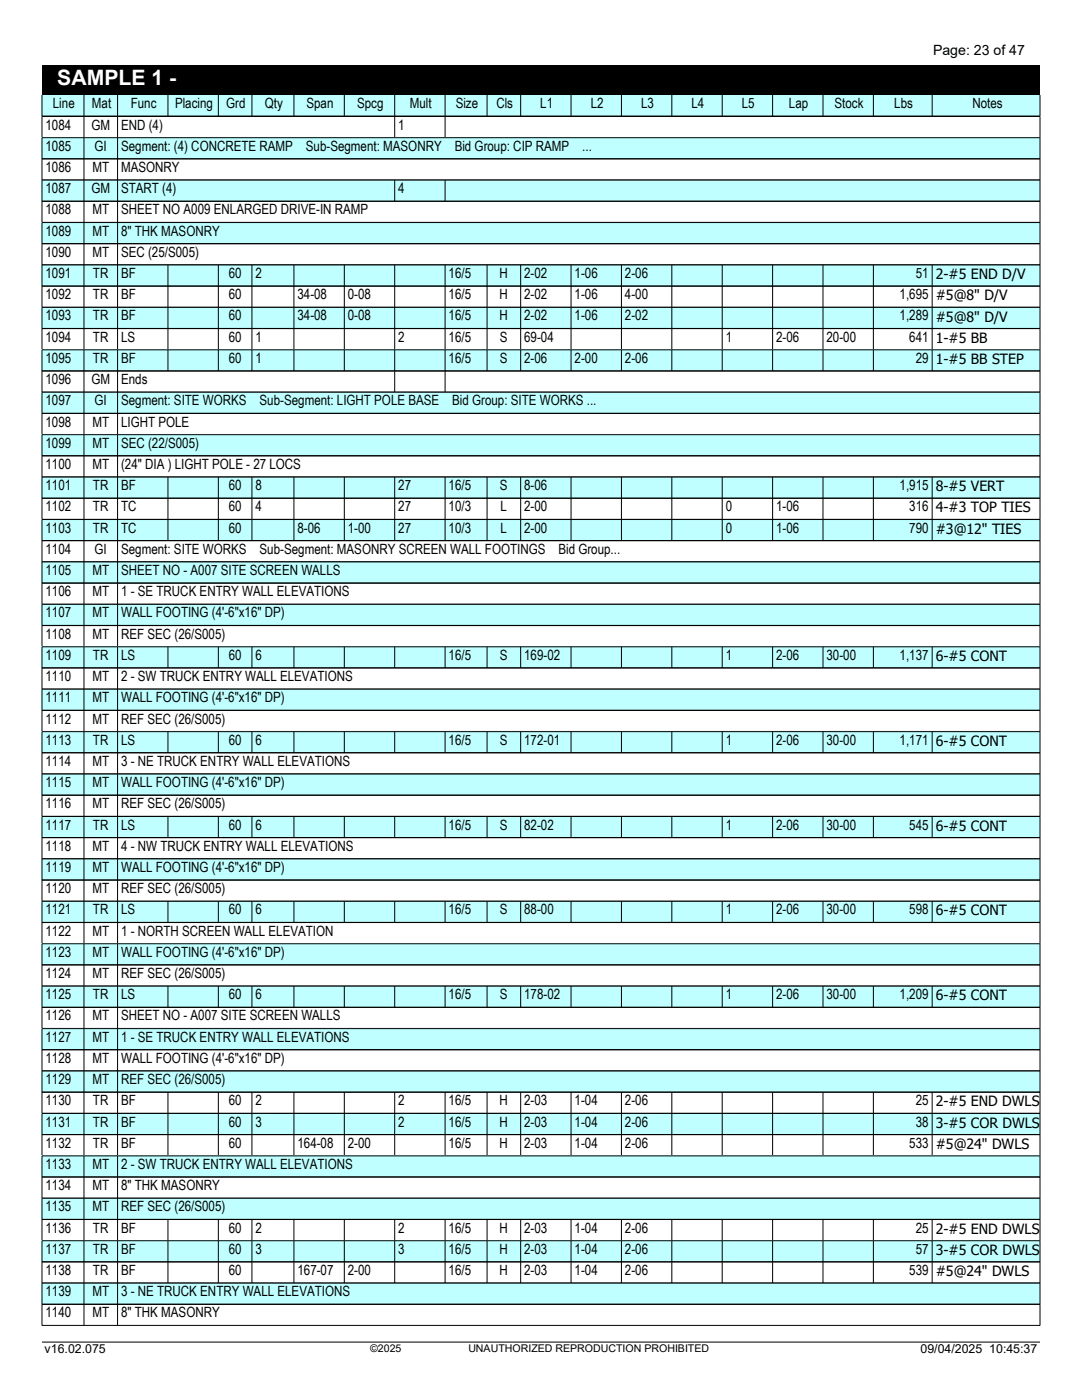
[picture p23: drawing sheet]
<svg xmlns="http://www.w3.org/2000/svg" width="216mm" height="279mm" viewBox="0 0 216 279" stroke-linecap="round" stroke-linejoin="round" font-family="sans-serif">
<defs><g id="words">
<text font-size="4.2" fill="#fff" x="11.4" y="17">SAMPLE 1 -</text>
<g font-size="2.8">
<text x="186.2" y="10.9">Page: 23 of 47</text>
<text x="10.5" y="21.6">Line</text>
<text x="18.3" y="21.6">Mat</text>
<text x="26.1" y="21.6">Func</text>
<text x="34.9" y="21.6">Placing</text>
<text x="45.2" y="21.6">Grd</text>
<text x="52.8" y="21.6">Qty</text>
<text x="61.2" y="21.6">Span</text>
<text x="71.3" y="21.6">Spcg</text>
<text x="81.8" y="21.6">Mult</text>
<text x="90.9" y="21.6">Size</text>
<text x="99" y="21.6">Cls</text>
<text x="107.8" y="21.6">L1</text>
<text x="117.9" y="21.6">L2</text>
<text x="127.9" y="21.6">L3</text>
<text x="138" y="21.6">L4</text>
<text x="148" y="21.6">L5</text>
<text x="157.4" y="21.6">Lap</text>
<text x="166.5" y="21.6">Stock</text>
<text x="178.4" y="21.6">Lbs</text>
<text x="194" y="21.6">Notes</text>
<text x="9.1" y="25.9">1084</text>
<text x="18.2" y="25.9">GM</text>
<text x="24.2" y="25.9">END (4)</text>
<text x="79.5" y="25.9">1</text>
<text x="9.1" y="30.1">1085</text>
<text x="9.1" y="34.3">1086</text>
<text x="18.4" y="34.3">MT</text>
<text x="18.9" y="30.1">GI</text>
<text x="24.2" y="30.1">Segment: (4) CONCRETE RAMP</text>
<text x="24.2" y="34.3">MASONRY</text>
<text x="61" y="30.1">Sub-Segment: MASONRY</text>
<text x="90.7" y="30.1">Bid Group: CIP RAMP</text>
<text x="116.2" y="30.1">...</text>
<text x="9.1" y="38.6">1087</text>
<text x="18.2" y="38.6">GM</text>
<text x="24.2" y="38.6">START (4)</text>
<text x="79.5" y="38.6">4</text>
<text x="9.1" y="42.8">1088</text>
<text x="9.1" y="47">1089</text>
<text x="18.4" y="42.8">MT</text>
<text x="18.4" y="47">MT</text>
<text x="24.2" y="42.8">SHEET NO A009 ENLARGED DRIVE-IN RAMP</text>
<text x="24.2" y="47">8&quot; THK MASONRY</text>
<text x="9.1" y="51.3">1090</text>
<text x="18.4" y="51.3">MT</text>
<text x="24.2" y="51.3">SEC (25/S005)</text>
<text x="9.1" y="55.5">1091</text>
<text x="9.1" y="59.7">1092</text>
<text x="18.6" y="55.5">TR</text>
<text x="18.6" y="59.7">TR</text>
<text x="24.2" y="55.5">BF</text>
<text x="24.2" y="59.7">BF</text>
<text x="45.6" y="55.5">60</text>
<text x="45.6" y="59.7">60</text>
<text x="51" y="55.5">2</text>
<text x="59.4" y="59.7">34-08</text>
<text x="69.4" y="59.7">0-08</text>
<text x="89.5" y="55.5">16/5</text>
<text x="89.5" y="59.7">16/5</text>
<text x="99.7" y="55.5">H</text>
<text x="99.7" y="59.7">H</text>
<text x="104.6" y="55.5">2-02</text>
<text x="104.6" y="59.7">2-02</text>
<text x="114.7" y="55.5">1-06</text>
<text x="114.7" y="59.7">1-06</text>
<text x="124.7" y="55.5">2-06</text>
<text x="124.7" y="59.7">4-00</text>
<text x="179.5" y="59.7">1,695</text>
<text x="182.7" y="55.5">51</text>
<text x="186.7" y="55.7">2-#5 END D/V</text>
<text x="186.7" y="59.9">#5@8&quot; D/V</text>
<text x="9.1" y="64">1093</text>
<text x="18.6" y="64">TR</text>
<text x="24.2" y="64">BF</text>
<text x="45.6" y="64">60</text>
<text x="59.4" y="64">34-08</text>
<text x="69.4" y="64">0-08</text>
<text x="89.5" y="64">16/5</text>
<text x="99.7" y="64">H</text>
<text x="104.6" y="64">2-02</text>
<text x="114.7" y="64">1-06</text>
<text x="124.7" y="64">2-02</text>
<text x="179.5" y="64">1,289</text>
<text x="186.7" y="64.2">#5@8&quot; D/V</text>
<text x="9.1" y="68.2">1094</text>
<text x="18.6" y="68.2">TR</text>
<text x="24.2" y="68.2">LS</text>
<text x="45.6" y="68.2">60</text>
<text x="51" y="68.2">1</text>
<text x="79.5" y="68.2">2</text>
<text x="89.5" y="68.2">16/5</text>
<text x="99.8" y="68.2">S</text>
<text x="104.6" y="68.2">69-04</text>
<text x="144.8" y="68.2">1</text>
<text x="154.9" y="68.2">2-06</text>
<text x="164.9" y="68.2">20-00</text>
<text x="181.4" y="68.2">641</text>
<text x="186.7" y="68.4">1-#5 BB</text>
<text x="9.1" y="72.4">1095</text>
<text x="9.1" y="76.7">1096</text>
<text x="18.2" y="76.7">GM</text>
<text x="18.6" y="72.4">TR</text>
<text x="24.2" y="72.4">BF</text>
<text x="24.2" y="76.7">Ends</text>
<text x="45.6" y="72.4">60</text>
<text x="51" y="72.4">1</text>
<text x="89.5" y="72.4">16/5</text>
<text x="99.8" y="72.4">S</text>
<text x="104.6" y="72.4">2-06</text>
<text x="114.7" y="72.4">2-00</text>
<text x="124.7" y="72.4">2-06</text>
<text x="182.7" y="72.4">29</text>
<text x="186.7" y="72.6">1-#5 BB STEP</text>
<text x="9.1" y="80.9">1097</text>
<text x="18.9" y="80.9">GI</text>
<text x="24.2" y="80.9">Segment: SITE WORKS</text>
<text x="51.8" y="80.9">Sub-Segment: LIGHT POLE BASE</text>
<text x="90.2" y="80.9">Bid Group: SITE WORKS ...</text>
<text x="9.1" y="85.1">1098</text>
<text x="9.1" y="89.4">1099</text>
<text x="18.4" y="85.1">MT</text>
<text x="18.4" y="89.4">MT</text>
<text x="24.2" y="85.1">LIGHT POLE</text>
<text x="24.2" y="89.4">SEC (22/S005)</text>
<text x="9.1" y="93.6">1100</text>
<text x="18.4" y="93.6">MT</text>
<text x="24.2" y="93.6">(24&quot; DIA ) LIGHT POLE - 27 LOCS</text>
<text x="9.1" y="97.8">1101</text>
<text x="18.6" y="97.8">TR</text>
<text x="24.2" y="97.8">BF</text>
<text x="45.6" y="97.8">60</text>
<text x="51" y="97.8">8</text>
<text x="79.5" y="97.8">27</text>
<text x="89.5" y="97.8">16/5</text>
<text x="99.8" y="97.8">S</text>
<text x="104.6" y="97.8">8-06</text>
<text x="179.5" y="97.8">1,915</text>
<text x="186.7" y="98">8-#5 VERT</text>
<text x="9.1" y="102.1">1102</text>
<text x="9.1" y="106.3">1103</text>
<text x="18.6" y="102.1">TR</text>
<text x="18.6" y="106.3">TR</text>
<text x="24.2" y="102.1">TC</text>
<text x="24.2" y="106.3">TC</text>
<text x="45.6" y="102.1">60</text>
<text x="45.6" y="106.3">60</text>
<text x="51" y="102.1">4</text>
<text x="59.4" y="106.3">8-06</text>
<text x="69.4" y="106.3">1-00</text>
<text x="79.5" y="102.1">27</text>
<text x="79.5" y="106.3">27</text>
<text x="89.5" y="102.1">10/3</text>
<text x="89.5" y="106.3">10/3</text>
<text x="99.9" y="102.1">L</text>
<text x="99.9" y="106.3">L</text>
<text x="104.6" y="102.1">2-00</text>
<text x="104.6" y="106.3">2-00</text>
<text x="144.8" y="102.1">0</text>
<text x="144.8" y="106.3">0</text>
<text x="154.9" y="102.1">1-06</text>
<text x="154.9" y="106.3">1-06</text>
<text x="181.4" y="102.1">316</text>
<text x="181.4" y="106.3">790</text>
<text x="186.7" y="102.3">4-#3 TOP TIES</text>
<text x="186.7" y="106.5">#3@12&quot; TIES</text>
<text x="9.1" y="110.5">1104</text>
<text x="18.9" y="110.5">GI</text>
<text x="24.2" y="110.5">Segment: SITE WORKS</text>
<text x="51.8" y="110.5">Sub-Segment: MASONRY SCREEN WALL FOOTINGS</text>
<text x="111.4" y="110.5">Bid Group...</text>
<text x="9.1" y="114.8">1105</text>
<text x="9.1" y="119">1106</text>
<text x="18.4" y="114.8">MT</text>
<text x="18.4" y="119">MT</text>
<text x="24.2" y="114.8">SHEET NO - A007 SITE SCREEN WALLS</text>
<text x="24.2" y="119">1 - SE TRUCK ENTRY WALL ELEVATIONS</text>
<text x="9.1" y="123.2">1107</text>
<text x="18.4" y="123.2">MT</text>
<text x="24.2" y="123.2">WALL FOOTING (4'-6&quot;x16&quot; DP)</text>
<text x="9.1" y="127.5">1108</text>
<text x="9.1" y="131.7">1109</text>
<text x="18.4" y="127.5">MT</text>
<text x="18.6" y="131.7">TR</text>
<text x="24.2" y="127.5">REF SEC (26/S005)</text>
<text x="24.2" y="131.7">LS</text>
<text x="45.6" y="131.7">60</text>
<text x="51" y="131.7">6</text>
<text x="89.5" y="131.7">16/5</text>
<text x="99.8" y="131.7">S</text>
<text x="104.6" y="131.7">169-02</text>
<text x="144.8" y="131.7">1</text>
<text x="154.9" y="131.7">2-06</text>
<text x="164.9" y="131.7">30-00</text>
<text x="179.5" y="131.7">1,137</text>
<text x="186.7" y="131.9">6-#5 CONT</text>
<text x="9.1" y="135.9">1110</text>
<text x="18.4" y="135.9">MT</text>
<text x="24.2" y="135.9">2 - SW TRUCK ENTRY WALL ELEVATIONS</text>
<text x="9.1" y="140.2">1111</text>
<text x="18.4" y="140.2">MT</text>
<text x="24.2" y="140.2">WALL FOOTING (4'-6&quot;x16&quot; DP)</text>
<text x="9.1" y="144.4">1112</text>
<text x="9.1" y="148.6">1113</text>
<text x="18.4" y="144.4">MT</text>
<text x="18.6" y="148.6">TR</text>
<text x="24.2" y="144.4">REF SEC (26/S005)</text>
<text x="24.2" y="148.6">LS</text>
<text x="45.6" y="148.6">60</text>
<text x="51" y="148.6">6</text>
<text x="89.5" y="148.6">16/5</text>
<text x="99.8" y="148.6">S</text>
<text x="104.6" y="148.6">172-01</text>
<text x="144.8" y="148.6">1</text>
<text x="154.9" y="148.6">2-06</text>
<text x="164.9" y="148.6">30-00</text>
<text x="179.5" y="148.6">1,171</text>
<text x="186.7" y="148.8">6-#5 CONT</text>
<text x="9.1" y="152.9">1114</text>
<text x="18.4" y="152.9">MT</text>
<text x="24.2" y="152.9">3 - NE TRUCK ENTRY WALL ELEVATIONS</text>
<text x="9.1" y="157.1">1115</text>
<text x="9.1" y="161.3">1116</text>
<text x="18.4" y="157.1">MT</text>
<text x="18.4" y="161.3">MT</text>
<text x="24.2" y="157.1">WALL FOOTING (4'-6&quot;x16&quot; DP)</text>
<text x="24.2" y="161.3">REF SEC (26/S005)</text>
<text x="9.1" y="165.6">1117</text>
<text x="18.6" y="165.6">TR</text>
<text x="24.2" y="165.6">LS</text>
<text x="45.6" y="165.6">60</text>
<text x="51" y="165.6">6</text>
<text x="89.5" y="165.6">16/5</text>
<text x="99.8" y="165.6">S</text>
<text x="104.6" y="165.6">82-02</text>
<text x="144.8" y="165.6">1</text>
<text x="154.9" y="165.6">2-06</text>
<text x="164.9" y="165.6">30-00</text>
<text x="181.4" y="165.6">545</text>
<text x="186.7" y="165.8">6-#5 CONT</text>
<text x="9.1" y="169.8">1118</text>
<text x="18.4" y="169.8">MT</text>
<text x="24.2" y="169.8">4 - NW TRUCK ENTRY WALL ELEVATIONS</text>
<text x="9.1" y="174">1119</text>
<text x="9.1" y="178.3">1120</text>
<text x="18.4" y="174">MT</text>
<text x="18.4" y="178.3">MT</text>
<text x="24.2" y="174">WALL FOOTING (4'-6&quot;x16&quot; DP)</text>
<text x="24.2" y="178.3">REF SEC (26/S005)</text>
<text x="9.1" y="182.5">1121</text>
<text x="18.6" y="182.5">TR</text>
<text x="24.2" y="182.5">LS</text>
<text x="45.6" y="182.5">60</text>
<text x="51" y="182.5">6</text>
<text x="89.5" y="182.5">16/5</text>
<text x="99.8" y="182.5">S</text>
<text x="104.6" y="182.5">88-00</text>
<text x="144.8" y="182.5">1</text>
<text x="154.9" y="182.5">2-06</text>
<text x="164.9" y="182.5">30-00</text>
<text x="181.4" y="182.5">598</text>
<text x="186.7" y="182.7">6-#5 CONT</text>
<text x="9.1" y="186.7">1122</text>
<text x="9.1" y="191">1123</text>
<text x="18.4" y="186.7">MT</text>
<text x="18.4" y="191">MT</text>
<text x="24.2" y="186.7">1 - NORTH SCREEN WALL ELEVATION</text>
<text x="24.2" y="191">WALL FOOTING (4'-6&quot;x16&quot; DP)</text>
<text x="9.1" y="195.2">1124</text>
<text x="18.4" y="195.2">MT</text>
<text x="24.2" y="195.2">REF SEC (26/S005)</text>
<text x="9.1" y="199.4">1125</text>
<text x="9.1" y="203.7">1126</text>
<text x="18.4" y="203.7">MT</text>
<text x="18.6" y="199.4">TR</text>
<text x="24.2" y="199.4">LS</text>
<text x="24.2" y="203.7">SHEET NO - A007 SITE SCREEN WALLS</text>
<text x="45.6" y="199.4">60</text>
<text x="51" y="199.4">6</text>
<text x="89.5" y="199.4">16/5</text>
<text x="99.8" y="199.4">S</text>
<text x="104.6" y="199.4">178-02</text>
<text x="144.8" y="199.4">1</text>
<text x="154.9" y="199.4">2-06</text>
<text x="164.9" y="199.4">30-00</text>
<text x="179.5" y="199.4">1,209</text>
<text x="186.7" y="199.6">6-#5 CONT</text>
<text x="9.1" y="207.9">1127</text>
<text x="18.4" y="207.9">MT</text>
<text x="24.2" y="207.9">1 - SE TRUCK ENTRY WALL ELEVATIONS</text>
<text x="9.1" y="212.1">1128</text>
<text x="18.4" y="212.1">MT</text>
<text x="24.2" y="212.1">WALL FOOTING (4'-6&quot;x16&quot; DP)</text>
<text x="9.1" y="216.4">1129</text>
<text x="9.1" y="220.6">1130</text>
<text x="18.4" y="216.4">MT</text>
<text x="18.6" y="220.6">TR</text>
<text x="24.2" y="216.4">REF SEC (26/S005)</text>
<text x="24.2" y="220.6">BF</text>
<text x="45.6" y="220.6">60</text>
<text x="51" y="220.6">2</text>
<text x="79.5" y="220.6">2</text>
<text x="89.5" y="220.6">16/5</text>
<text x="99.7" y="220.6">H</text>
<text x="104.6" y="220.6">2-03</text>
<text x="114.7" y="220.6">1-04</text>
<text x="124.7" y="220.6">2-06</text>
<text x="182.7" y="220.6">25</text>
<text x="186.7" y="220.8">2-#5 END DWLS</text>
<text x="9.1" y="224.8">1131</text>
<text x="18.6" y="224.8">TR</text>
<text x="24.2" y="224.8">BF</text>
<text x="45.6" y="224.8">60</text>
<text x="51" y="224.8">3</text>
<text x="79.5" y="224.8">2</text>
<text x="89.5" y="224.8">16/5</text>
<text x="99.7" y="224.8">H</text>
<text x="104.6" y="224.8">2-03</text>
<text x="114.7" y="224.8">1-04</text>
<text x="124.7" y="224.8">2-06</text>
<text x="182.7" y="224.8">38</text>
<text x="186.7" y="225">3-#5 COR DWLS</text>
<text x="9.1" y="229.1">1132</text>
<text x="9.1" y="233.3">1133</text>
<text x="18.4" y="233.3">MT</text>
<text x="18.6" y="229.1">TR</text>
<text x="24.2" y="229.1">BF</text>
<text x="24.2" y="233.3">2 - SW TRUCK ENTRY WALL ELEVATIONS</text>
<text x="45.6" y="229.1">60</text>
<text x="59.4" y="229.1">164-08</text>
<text x="69.4" y="229.1">2-00</text>
<text x="89.5" y="229.1">16/5</text>
<text x="99.7" y="229.1">H</text>
<text x="104.6" y="229.1">2-03</text>
<text x="114.7" y="229.1">1-04</text>
<text x="124.7" y="229.1">2-06</text>
<text x="181.4" y="229.1">533</text>
<text x="186.7" y="229.3">#5@24&quot; DWLS</text>
<text x="9.1" y="237.5">1134</text>
<text x="18.4" y="237.5">MT</text>
<text x="24.2" y="237.5">8&quot; THK MASONRY</text>
<text x="9.1" y="241.8">1135</text>
<text x="9.1" y="246">1136</text>
<text x="18.4" y="241.8">MT</text>
<text x="18.6" y="246">TR</text>
<text x="24.2" y="241.8">REF SEC (26/S005)</text>
<text x="24.2" y="246">BF</text>
<text x="45.6" y="246">60</text>
<text x="51" y="246">2</text>
<text x="79.5" y="246">2</text>
<text x="89.5" y="246">16/5</text>
<text x="99.7" y="246">H</text>
<text x="104.6" y="246">2-03</text>
<text x="114.7" y="246">1-04</text>
<text x="124.7" y="246">2-06</text>
<text x="182.7" y="246">25</text>
<text x="9.1" y="250.2">1137</text>
<text x="18.6" y="250.2">TR</text>
<text x="24.2" y="250.2">BF</text>
<text x="45.6" y="250.2">60</text>
<text x="51" y="250.2">3</text>
<text x="79.5" y="250.2">3</text>
<text x="89.5" y="250.2">16/5</text>
<text x="99.7" y="250.2">H</text>
<text x="104.6" y="250.2">2-03</text>
<text x="114.7" y="250.2">1-04</text>
<text x="124.7" y="250.2">2-06</text>
<text x="182.7" y="250.2">57</text>
<text x="186.7" y="246.2">2-#5 END DWLS</text>
<text x="186.7" y="250.4">3-#5 COR DWLS</text>
<text x="9.1" y="254.5">1138</text>
<text x="18.6" y="254.5">TR</text>
<text x="24.2" y="254.5">BF</text>
<text x="45.6" y="254.5">60</text>
<text x="59.4" y="254.5">167-07</text>
<text x="69.4" y="254.5">2-00</text>
<text x="89.5" y="254.5">16/5</text>
<text x="99.7" y="254.5">H</text>
<text x="104.6" y="254.5">2-03</text>
<text x="114.7" y="254.5">1-04</text>
<text x="124.7" y="254.5">2-06</text>
<text x="181.4" y="254.5">539</text>
<text x="186.7" y="254.7">#5@24&quot; DWLS</text>
<text x="9.1" y="258.7">1139</text>
<text x="9.1" y="262.9">1140</text>
<text x="18.4" y="258.7">MT</text>
<text x="18.4" y="262.9">MT</text>
<text x="24.2" y="258.7">3 - NE TRUCK ENTRY WALL ELEVATIONS</text>
<text x="24.2" y="262.9">8&quot; THK MASONRY</text>
</g>
<g font-size="2.5">
<text x="8.9" y="270.1">v16.02.075</text>
<text x="183.7" y="270.1">09/04/2025 10:45:37</text>
</g>
<g font-size="2.1">
<text x="73.9" y="269.8">©2025</text>
<text x="93.5" y="269.8">UNAUTHORIZED REPRODUCTION PROHIBITED</text>
</g>
</g></defs>
<path d="M8.4 19h199.1v4.2h-199.1z" fill="#c0ffff"/>
<g fill="none" stroke="#000" stroke-width=".2">
<path d="M8.4 19v4.2M16.8 19v4.2M23.5 19v4.2M33.5 19v4.2M43.6 19v4.2M50.3 19v4.2M58.6 19v4.2M68.7 19v4.2M78.8 19v4.2M88.8 19v4.2M97.2 19v4.2M103.9 19v4.2"/>
<path d="M113.9 19v4.2M124 19v4.2M134.1 19v4.2M144.1 19v4.2M154.2 19v4.2M164.2 19v4.2M174.3 19v4.2M186 19v4.2M207.5 19v4.2M8.4 23.2h199.1M8.4 27.5v-4.3h199.1v4.3M8.4 27.4h199.1"/>
<path d="M16.8 23.2v4.3M23.5 23.2v4.3M78.8 23.2v4.3M88.8 23.2v4.3"/>
</g>
<path d="M8.4 27.5h199.1v4.2h-199.1z" fill="#c0ffff"/>
<path d="M8.4 35.9v-8.4h199.1v8.4M8.4 31.7h199.1M8.4 35.9h199.1M16.8 27.5v8.4M23.5 27.5v8.4" fill="none" stroke="#000" stroke-width=".2"/>
<path d="M8.4 35.9h199.1v4.3h-199.1z" fill="#c0ffff"/>
<path d="M8.4 35.9h199.1v8.5h-199.1zM16.8 35.9v8.5M23.5 35.9v8.5M78.8 35.9v4.3M88.8 35.9v4.3M8.4 40.1h199.1" fill="none" stroke="#000" stroke-width=".2"/>
<path d="M8.4 44.4h199.1v4.2h-199.1z" fill="#c0ffff"/>
<path d="M8.4 52.9v-8.5h199.1v8.5M8.4 48.6h199.1M8.4 52.8h199.1M16.8 44.4v8.5M23.5 44.4v8.5" fill="none" stroke="#000" stroke-width=".2"/>
<path d="M8.4 52.9h199.1v4.2h-199.1z" fill="#c0ffff"/>
<g fill="none" stroke="#000" stroke-width=".2">
<path d="M8.4 57.1h199.1M16.8 52.9v8.4M23.5 52.9v8.4M33.5 52.9v8.4M43.6 52.9v8.4M50.3 52.9v8.4M58.6 52.9v8.4M68.7 52.9v8.4M78.8 52.9v8.4M88.8 52.9v8.4M97.2 52.9v8.4M103.9 52.9v8.4"/>
<path d="M113.9 52.9v8.4M124 52.9v8.4M134.1 52.9v8.4M144.1 52.9v8.4M154.2 52.9v8.4M164.2 52.9v8.4M174.3 52.9v8.4M186 52.9v8.4M8.4 61.3v-8.4h199.1v8.4M8.4 61.3h199.1"/>
</g>
<path d="M8.4 61.3h199.1v4.3h-199.1z" fill="#c0ffff"/>
<g fill="none" stroke="#000" stroke-width=".2">
<path d="M8.4 69.8v-8.5h199.1v8.5M8.4 65.5h199.1M8.4 65.6h199.1M8.4 69.8h199.1M16.8 61.3v8.5M23.5 61.3v8.5M33.5 61.3v8.5M43.6 61.3v8.5M50.3 61.3v8.5M58.6 61.3v8.5M68.7 61.3v8.5M78.8 61.3v8.5"/>
<path d="M88.8 61.3v8.5M97.2 61.3v8.5M103.9 61.3v8.5M113.9 61.3v8.5M124 61.3v8.5M134.1 61.3v8.5M144.1 61.3v8.5M154.2 61.3v8.5M164.2 61.3v8.5M174.3 61.3v8.5M186 61.3v8.5"/>
</g>
<path d="M8.4 69.8h199.1v4.2h-199.1z" fill="#c0ffff"/>
<g fill="none" stroke="#000" stroke-width=".2">
<path d="M8.4 69.8h199.1v8.5l-199.1-.1zM8.4 74h199.1M16.8 69.8v8.5M23.5 69.8v8.5M33.5 69.8v4.2M43.6 69.8v4.2M50.3 69.8v4.2M58.6 69.8v4.2M68.7 69.8v4.2M78.8 69.8v8.5M88.8 69.8v8.5M97.2 69.8v4.2"/>
<path d="M103.9 69.8v4.2M113.9 69.8v4.2M124 69.8v4.2M134.1 69.8v4.2M144.1 69.8v4.2M154.2 69.8v4.2M164.2 69.8v4.2M174.3 69.8v4.2M186 69.8v4.2"/>
</g>
<path d="M8.4 78.3h199.1v4.2h-199.1z" fill="#c0ffff"/>
<path d="M16.8 78.3v8.4M23.5 78.3v8.4M8.4 86.7v-8.4h199.1v8.4M8.4 82.5h199.1M8.4 86.7h199.1" fill="none" stroke="#000" stroke-width=".2"/>
<path d="M8.4 86.7h199.1v4.3h-199.1z" fill="#c0ffff"/>
<path d="M8.4 95.2v-8.5h199.1v8.5M8.4 90.9h199.1M8.4 91h199.1M8.4 95.2h199.1M16.8 86.7v8.5M23.5 86.7v8.5" fill="none" stroke="#000" stroke-width=".2"/>
<path d="M8.4 95.2h199.1v4.2h-199.1z" fill="#c0ffff"/>
<g fill="none" stroke="#000" stroke-width=".2">
<path d="M8.4 95.2h199.1v8.5l-199.1-.1zM8.4 99.4h199.1M16.8 95.2v8.5M23.5 95.2v8.5M33.5 95.2v8.5M43.6 95.2v8.5M50.3 95.2v8.5M58.6 95.2v8.5M68.7 95.2v8.5M78.8 95.2v8.5M88.8 95.2v8.5M97.2 95.2v8.5"/>
<path d="M103.9 95.2v8.5M113.9 95.2v8.5M124 95.2v8.5M134.1 95.2v8.5M144.1 95.2v8.5M154.2 95.2v8.5M164.2 95.2v8.5M174.3 95.2v8.5M186 95.2v8.5"/>
</g>
<path d="M8.4 103.7h199.1v4.2h-199.1z" fill="#c0ffff"/>
<g fill="none" stroke="#000" stroke-width=".2">
<path d="M8.4 112.1v-8.4h199.1v8.4M8.4 107.9h199.1M8.4 112.1h199.1M16.8 103.7v8.4M23.5 103.7v8.4M33.5 103.7v4.2M43.6 103.7v4.2M50.3 103.7v4.2M58.6 103.7v4.2M68.7 103.7v4.2M78.8 103.7v4.2M88.8 103.7v4.2"/>
<path d="M97.2 103.7v4.2M103.9 103.7v4.2M113.9 103.7v4.2M124 103.7v4.2M134.1 103.7v4.2M144.1 103.7v4.2M154.2 103.7v4.2M164.2 103.7v4.2M174.3 103.7v4.2M186 103.7v4.2"/>
</g>
<path d="M8.4 112.1h199.1v4.3h-199.1z" fill="#c0ffff"/>
<path d="M8.4 116.3h199.1M8.4 116.4h199.1M16.8 112.1v8.5M23.5 112.1v8.5M8.4 120.6v-8.5h199.1v8.5M8.4 120.6h199.1" fill="none" stroke="#000" stroke-width=".2"/>
<path d="M8.4 120.6h199.1v4.2h-199.1z" fill="#c0ffff"/>
<path d="M8.4 129.1v-8.5h199.1v8.5M8.4 124.8h199.1M8.4 129h199.1M16.8 120.6v8.5M23.5 120.6v8.5" fill="none" stroke="#000" stroke-width=".2"/>
<path d="M8.4 129.1h199.1v4.2h-199.1z" fill="#c0ffff"/>
<g fill="none" stroke="#000" stroke-width=".2">
<path d="M8.4 129.1h199.1v8.4h-199.1zM8.4 133.3h199.1M16.8 129.1v8.4M23.5 129.1v8.4M33.5 129.1v4.2M43.6 129.1v4.2M50.3 129.1v4.2M58.6 129.1v4.2M68.7 129.1v4.2M78.8 129.1v4.2M88.8 129.1v4.2M97.2 129.1v4.2"/>
<path d="M103.9 129.1v4.2M113.9 129.1v4.2M124 129.1v4.2M134.1 129.1v4.2M144.1 129.1v4.2M154.2 129.1v4.2M164.2 129.1v4.2M174.3 129.1v4.2M186 129.1v4.2"/>
</g>
<path d="M8.4 137.5h199.1v4.3h-199.1z" fill="#c0ffff"/>
<path d="M16.8 137.5v8.5M23.5 137.5v8.5M8.4 146v-8.5h199.1v8.5M8.4 141.7h199.1M8.4 141.8h199.1M8.4 146h199.1" fill="none" stroke="#000" stroke-width=".2"/>
<path d="M8.4 146h199.1v4.2h-199.1z" fill="#c0ffff"/>
<g fill="none" stroke="#000" stroke-width=".2">
<path d="M8.4 154.5v-8.5h199.1v8.5M8.4 150.2h199.1M8.4 154.4h199.1M16.8 146v8.5M23.5 146v8.5M33.5 146v4.2M43.6 146v4.2M50.3 146v4.2M58.6 146v4.2M68.7 146v4.2M78.8 146v4.2M88.8 146v4.2"/>
<path d="M97.2 146v4.2M103.9 146v4.2M113.9 146v4.2M124 146v4.2M134.1 146v4.2M144.1 146v4.2M154.2 146v4.2M164.2 146v4.2M174.3 146v4.2M186 146v4.2"/>
</g>
<path d="M8.4 154.5h199.1v4.2h-199.1z" fill="#c0ffff"/>
<path d="M8.4 158.7h199.1M16.8 154.5v8.4M23.5 154.5v8.4M8.4 162.9v-8.4h199.1v8.4M8.4 162.9h199.1" fill="none" stroke="#000" stroke-width=".2"/>
<path d="M8.4 162.9h199.1v4.3h-199.1z" fill="#c0ffff"/>
<g fill="none" stroke="#000" stroke-width=".2">
<path d="M8.4 162.9h199.1v8.5h-199.1zM8.4 167.1h199.1M16.8 162.9v8.5M23.5 162.9v8.5M33.5 162.9v4.3M43.6 162.9v4.3M50.3 162.9v4.3M58.6 162.9v4.3M68.7 162.9v4.3M78.8 162.9v4.3M88.8 162.9v4.3M97.2 162.9v4.3"/>
<path d="M103.9 162.9v4.3M113.9 162.9v4.3M124 162.9v4.3M134.1 162.9v4.3M144.1 162.9v4.3M154.2 162.9v4.3M164.2 162.9v4.3M174.3 162.9v4.3M186 162.9v4.3"/>
</g>
<path d="M8.4 171.4h199.1v4.2h-199.1z" fill="#c0ffff"/>
<path d="M8.4 179.9v-8.5h199.1v8.5M8.4 175.6h199.1M8.4 179.8h199.1M16.8 171.4v8.5M23.5 171.4v8.5" fill="none" stroke="#000" stroke-width=".2"/>
<path d="M8.4 179.9h199.1v4.2h-199.1z" fill="#c0ffff"/>
<g fill="none" stroke="#000" stroke-width=".2">
<path d="M16.8 179.9v8.4M23.5 179.9v8.4M33.5 179.9v4.2M43.6 179.9v4.2M50.3 179.9v4.2M58.6 179.9v4.2M68.7 179.9v4.2M78.8 179.9v4.2M88.8 179.9v4.2M97.2 179.9v4.2M103.9 179.9v4.2M113.9 179.9v4.2"/>
<path d="M124 179.9v4.2M134.1 179.9v4.2M144.1 179.9v4.2M154.2 179.9v4.2M164.2 179.9v4.2M174.3 179.9v4.2M186 179.9v4.2M8.4 188.3v-8.4h199.1v8.4M8.4 184.1h199.1M8.4 188.3h199.1"/>
</g>
<path d="M8.4 188.3h199.1v4.3h-199.1z" fill="#c0ffff"/>
<path d="M8.4 188.3h199.1v8.5h-199.1zM8.4 192.5h199.1M8.4 192.6h199.1M16.8 188.3v8.5M23.5 188.3v8.5" fill="none" stroke="#000" stroke-width=".2"/>
<path d="M8.4 196.8h199.1v4.2h-199.1z" fill="#c0ffff"/>
<g fill="none" stroke="#000" stroke-width=".2">
<path d="M16.8 196.8v8.5M23.5 196.8v8.5M33.5 196.8v4.2M43.6 196.8v4.2M50.3 196.8v4.2M58.6 196.8v4.2M68.7 196.8v4.2M78.8 196.8v4.2M88.8 196.8v4.2M97.2 196.8v4.2M103.9 196.8v4.2M113.9 196.8v4.2"/>
<path d="M124 196.8v4.2M134.1 196.8v4.2M144.1 196.8v4.2M154.2 196.8v4.2M164.2 196.8v4.2M174.3 196.8v4.2M186 196.8v4.2M8.4 205.3v-8.5h199.1v8.5M8.4 201h199.1M8.4 205.2h199.1"/>
</g>
<path d="M8.4 205.3h199.1v4.2h-199.1z" fill="#c0ffff"/>
<path d="M8.4 213.7v-8.4h199.1v8.4M8.4 209.5h199.1M8.4 213.7h199.1M16.8 205.3v8.4M23.5 205.3v8.4" fill="none" stroke="#000" stroke-width=".2"/>
<path d="M8.4 213.7h199.1v4.3h-199.1z" fill="#c0ffff"/>
<g fill="none" stroke="#000" stroke-width=".2">
<path d="M8.4 217.9h199.1M8.4 218h199.1M16.8 213.7v8.5M23.5 213.7v8.5M33.5 218v4.2M43.6 218v4.2M50.3 218v4.2M58.6 218v4.2M68.7 218v4.2M78.8 218v4.2M88.8 218v4.2M97.2 218v4.2"/>
<path d="M103.9 218v4.2M113.9 218v4.2M124 218v4.2M134.1 218v4.2M144.1 218v4.2M154.2 218v4.2M164.2 218v4.2M174.3 218v4.2M186 218v4.2M8.4 222.2v-8.5h199.1v8.5M8.4 222.2h199.1"/>
</g>
<path d="M8.4 222.2h199.1v4.2h-199.1z" fill="#c0ffff"/>
<g fill="none" stroke="#000" stroke-width=".2">
<path d="M8.4 222.2h199.1v8.5l-199.1-.1zM8.4 226.4h199.1M16.8 222.2v8.5M23.5 222.2v8.5M33.5 222.2v8.5M43.6 222.2v8.5M50.3 222.2v8.5M58.6 222.2v8.5M68.7 222.2v8.5M78.8 222.2v8.5M88.8 222.2v8.5M97.2 222.2v8.5"/>
<path d="M103.9 222.2v8.5M113.9 222.2v8.5M124 222.2v8.5M134.1 222.2v8.5M144.1 222.2v8.5M154.2 222.2v8.5M164.2 222.2v8.5M174.3 222.2v8.5M186 222.2v8.5"/>
</g>
<path d="M8.4 230.7h199.1v4.2h-199.1z" fill="#c0ffff"/>
<path d="M8.4 239.1v-8.4h199.1v8.4M8.4 234.9h199.1M8.4 239.1h199.1M16.8 230.7v8.4M23.5 230.7v8.4" fill="none" stroke="#000" stroke-width=".2"/>
<path d="M8.4 239.1h199.1v4.3h-199.1z" fill="#c0ffff"/>
<g fill="none" stroke="#000" stroke-width=".2">
<path d="M16.8 239.1v8.5M23.5 239.1v8.5M8.4 247.6v-8.5h199.1v8.5M8.4 243.3h199.1M8.4 243.4h199.1M8.4 247.6h199.1M33.5 243.4v4.2M43.6 243.4v4.2M50.3 243.4v4.2M58.6 243.4v4.2M68.7 243.4v4.2M78.8 243.4v4.2"/>
<path d="M88.8 243.4v4.2M97.2 243.4v4.2M103.9 243.4v4.2M113.9 243.4v4.2M124 243.4v4.2M134.1 243.4v4.2M144.1 243.4v4.2M154.2 243.4v4.2M164.2 243.4v4.2M174.3 243.4v4.2M186 243.4v4.2"/>
</g>
<path d="M8.4 247.6h199.1v4.2h-199.1z" fill="#c0ffff"/>
<g fill="none" stroke="#000" stroke-width=".2">
<path d="M8.4 247.6h199.1v8.5l-199.1-.1zM8.4 251.8h199.1M16.8 247.6v8.5M23.5 247.6v8.5M33.5 247.6v8.5M43.6 247.6v8.5M50.3 247.6v8.5M58.6 247.6v8.5M68.7 247.6v8.5M78.8 247.6v8.5M88.8 247.6v8.5M97.2 247.6v8.5"/>
<path d="M103.9 247.6v8.5M113.9 247.6v8.5M124 247.6v8.5M134.1 247.6v8.5M144.1 247.6v8.5M154.2 247.6v8.5M164.2 247.6v8.5M174.3 247.6v8.5M186 247.6v8.5"/>
</g>
<path d="M8.4 256.1h199.1v4.2h-199.1z" fill="#c0ffff"/>
<path d="M8.4 256.1h199.1v8.4h-199.1zM16.8 256.1v8.4M23.5 256.1v8.4M8.4 260.3h199.1M8.4 267.8h199.1" fill="none" stroke="#000" stroke-width=".2"/>
<path d="M8.4 13.1h146.2v5.9h-146.2zM154.6 13.1h52.9v5.9h-52.9z" fill="#000"/>
<use href="#words"/>
</svg>
